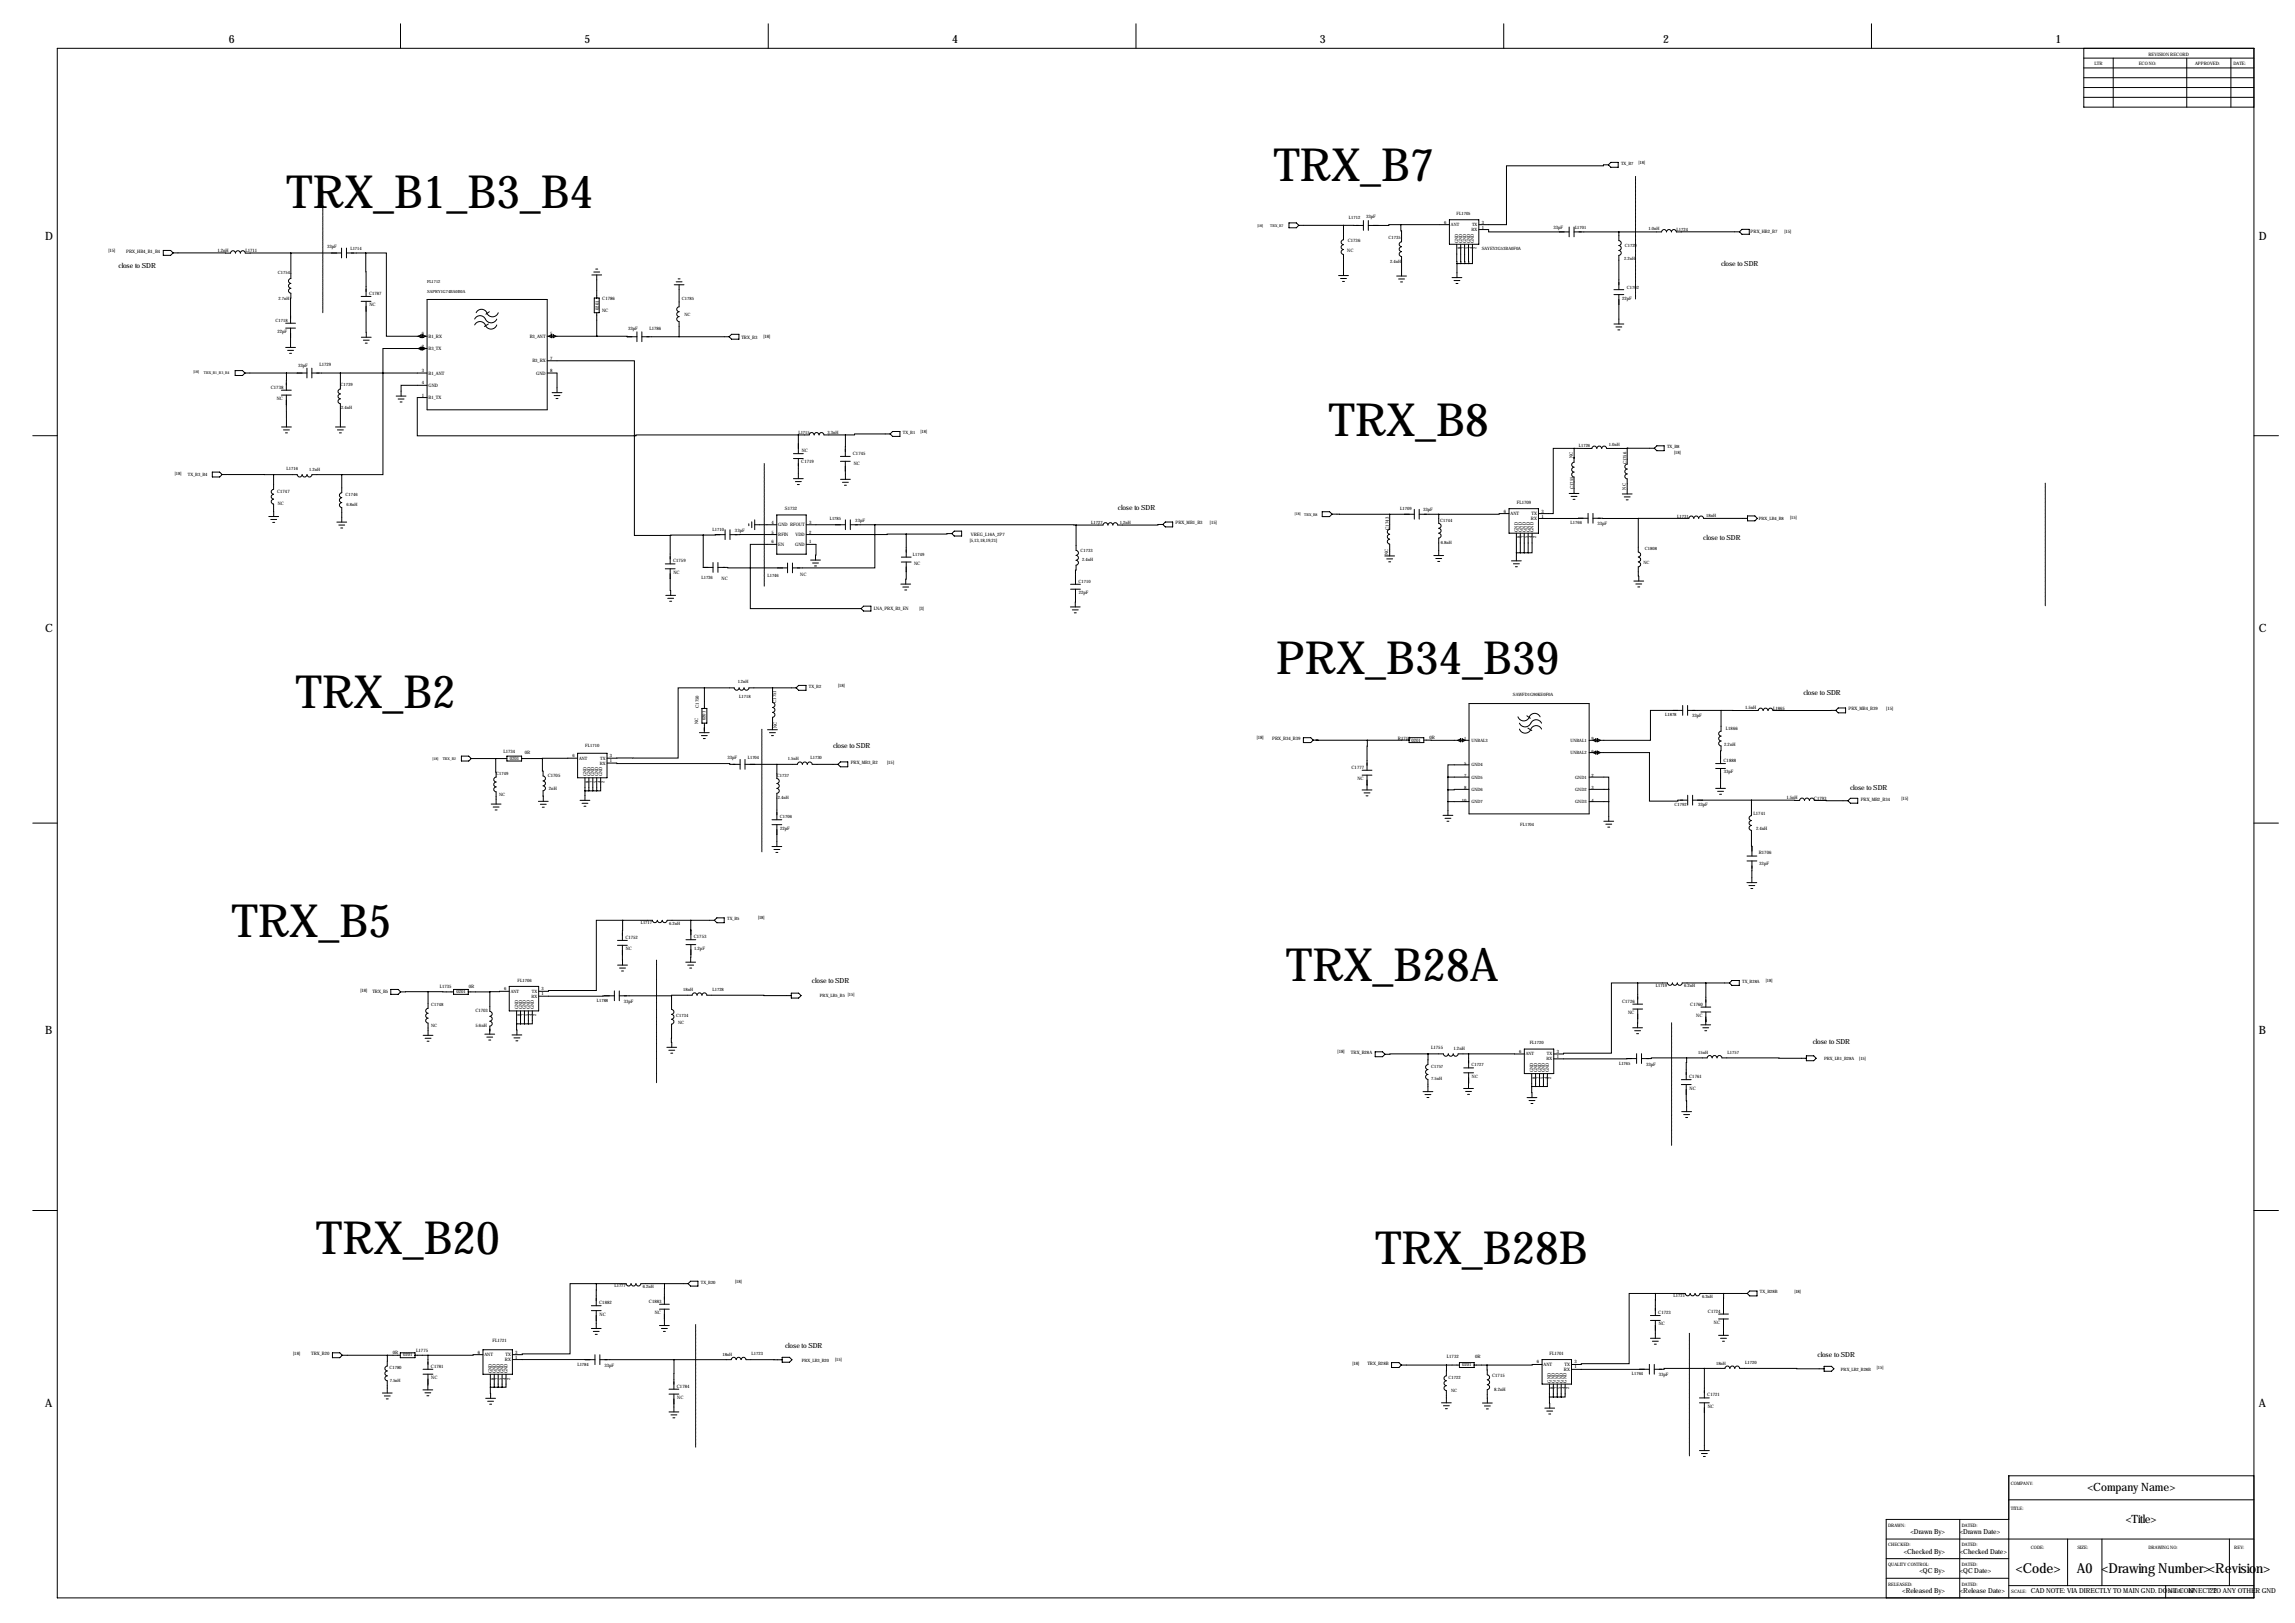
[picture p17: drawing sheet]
<svg xmlns="http://www.w3.org/2000/svg" width="1189mm" height="841mm" viewBox="0 0 1189 841" stroke-linecap="round" stroke-linejoin="round" font-family="sans-serif">
<defs><g id="words">
<g font-size="23.7">
<text x="660" y="94">TRX_B7</text>
<text x="148" y="108">TRX_B1_B3_B4</text>
<text x="688" y="226">TRX_B8</text>
<text x="661" y="349">PRX_B34_B39</text>
<text x="153" y="367">TRX_B2</text>
<text x="120" y="485">TRX_B5</text>
<text x="666" y="508">TRX_B28A</text>
<text x="164" y="649">TRX_B20</text>
<text x="712" y="654">TRX_B28B</text>
</g>
<g font-size="7.1">
<text x="1044" y="815">&lt;Code&gt;</text>
<text x="1076" y="815">A0 &lt;Drawing Number&gt;&lt;Revision&gt;</text>
</g>
<g font-size="5.9">
<text x="119" y="22">6</text>
<text x="303" y="22">5</text>
<text x="493" y="22">4</text>
<text x="684" y="22">3</text>
<text x="862" y="22">2</text>
<text x="1065" y="22">1</text>
<text x="23" y="124">D</text>
<text x="1170" y="124">D</text>
<text x="23" y="327">C</text>
<text x="1170" y="327">C</text>
<text x="23" y="536">B</text>
<text x="1170" y="536">B</text>
<text x="23" y="729">A</text>
<text x="1170" y="729">A</text>
<text x="1081" y="772">&lt;Company Name&gt;</text>
<text x="1101" y="789">&lt;Title&gt;</text>
</g>
<g font-size="3.6">
<text x="892" y="138">close to SDR</text>
<text x="61" y="139">close to SDR</text>
<text x="579" y="264">close to SDR</text>
<text x="882" y="280">close to SDR</text>
<text x="934" y="360">close to SDR</text>
<text x="432" y="387">close to SDR</text>
<text x="958" y="409">close to SDR</text>
<text x="421" y="509">close to SDR</text>
<text x="939" y="541">close to SDR</text>
<text x="407" y="698">close to SDR</text>
<text x="942" y="703">close to SDR</text>
<text x="990" y="795">&lt;Drawn By&gt;</text>
<text x="1015" y="795">&lt;Drawn Date&gt;</text>
<text x="986" y="805">&lt;Checked By&gt;</text>
<text x="1015" y="805">&lt;Checked Date&gt;</text>
<text x="994" y="815">&lt;QC By&gt;</text>
<text x="1015" y="815">&lt;QC Date&gt;</text>
<text x="985" y="825">&lt;Released By&gt;</text>
<text x="1015" y="825">&lt;Release Date&gt;</text>
<text x="1052" y="825">CAD NOTE: VIA DIRECTLY TO MAIN GND. DON'T CONNECT TO ANY OTHER GND</text>
<text x="1133" y="825">17</text>
<text x="1145" y="825">22</text>
</g>
<g font-size="2.4">
<text x="1113" y="29">REVISION RECORD</text>
<text x="1085" y="34">LTR</text>
<text x="1108" y="34">ECO NO:</text>
<text x="1137" y="34">APPROVED:</text>
<text x="1157" y="34">DATE:</text>
<text x="708" y="113">33pF</text>
<text x="805" y="118">33pF</text>
<text x="698" y="125">C1736</text>
<text x="907" y="121">PRX_HB2_B7</text>
<text x="924" y="121">[15]</text>
<text x="56" y="130">[15]</text>
<text x="65" y="131">PRX_HB4_B1_B4</text>
<text x="113" y="130">1.2nH</text>
<text x="127" y="131">L1711</text>
<text x="170" y="129">33pF</text>
<text x="698" y="131">NC</text>
<text x="191" y="153">C1787</text>
<text x="312" y="156">C1786</text>
<text x="840" y="155">22pF</text>
<text x="191" y="159">NC</text>
<text x="310" y="161" transform="rotate(-90 310 161)">0201</text>
<text x="312" y="162">NC</text>
<text x="144" y="173">22pF</text>
<text x="218" y="174">6</text>
<text x="285" y="174">5</text>
<text x="325" y="171">33pF</text>
<text x="336" y="171">L1786</text>
<text x="222" y="175">B1_RX</text>
<text x="274" y="175">B3_ANT</text>
<text x="384" y="175">TRX_B3</text>
<text x="396" y="175">[18]</text>
<text x="218" y="180">2</text>
<text x="222" y="181">B3_TX</text>
<text x="154" y="190">33pF</text>
<text x="165" y="190">L1729</text>
<text x="276" y="188">B3_RX</text>
<text x="285" y="186">7</text>
<text x="218" y="193">3</text>
<text x="222" y="194">B1_ANT</text>
<text x="278" y="194">GND</text>
<text x="285" y="193">8</text>
<text x="140" y="201">C1738</text>
<text x="218" y="199">4</text>
<text x="222" y="200">GND</text>
<text x="143" y="207">NC</text>
<text x="218" y="205">1</text>
<text x="222" y="207">B1_TX</text>
<text x="415" y="234">NC</text>
<text x="415" y="240">C1719</text>
<text x="442" y="236">C1745</text>
<text x="815" y="237" transform="rotate(-90 815 237)">NC</text>
<text x="442" y="241">NC</text>
<text x="843" y="241" transform="rotate(-90 843 241)">C1756</text>
<text x="144" y="255">C1747</text>
<text x="815" y="253" transform="rotate(-90 815 253)">C1755</text>
<text x="842" y="254" transform="rotate(-90 842 254)">NC</text>
<text x="144" y="261">NC</text>
<text x="786" y="261">FL1709</text>
<text x="407" y="264">S1732</text>
<text x="737" y="265">33pF</text>
<text x="779" y="266">6</text>
<text x="782" y="267">ANT</text>
<text x="793" y="269">RX</text>
<text x="793" y="267">TX</text>
<text x="798" y="266">3</text>
<text x="798" y="268">1</text>
<text x="381" y="275">33pF</text>
<text x="400" y="271">4</text>
<text x="403" y="273">GND RFOUT</text>
<text x="419" y="271">3</text>
<text x="443" y="270">33pF</text>
<text x="609" y="272">PRX_MB1_B3</text>
<text x="627" y="271">[15]</text>
<text x="720" y="274" transform="rotate(-90 720 274)">C1743</text>
<text x="786" y="275" transform="rotate(-90 786 275)">GND</text>
<text x="788" y="275" transform="rotate(-90 788 275)">GND</text>
<text x="790" y="275" transform="rotate(-90 790 275)">GND</text>
<text x="792" y="275" transform="rotate(-90 792 275)">GND</text>
<text x="794" y="275" transform="rotate(-90 794 275)">GND</text>
<text x="828" y="272">33pF</text>
<text x="400" y="281">6</text>
<text x="400" y="276">5</text>
<text x="403" y="278">RFIN</text>
<text x="412" y="278">VDD</text>
<text x="419" y="281">1</text>
<text x="419" y="276">2</text>
<text x="502" y="281">[5,13,18,19,21]</text>
<text x="503" y="278">VREG_L16A_2P7</text>
<text x="788" y="279" transform="rotate(-90 788 279)">8</text>
<text x="790" y="279" transform="rotate(-90 790 279)">7</text>
<text x="792" y="279" transform="rotate(-90 792 279)">5</text>
<text x="794" y="279" transform="rotate(-90 794 279)">4</text>
<text x="796" y="279" transform="rotate(-90 796 279)">2</text>
<text x="403" y="283">EN</text>
<text x="412" y="283">GND</text>
<text x="719" y="287" transform="rotate(-90 719 287)">NC</text>
<text x="349" y="291">C1759</text>
<text x="474" y="293">NC</text>
<text x="349" y="297">NC</text>
<text x="415" y="298">NC</text>
<text x="374" y="300">NC</text>
<text x="559" y="308">22pF</text>
<text x="453" y="316">LNA_PRX_B3_EN</text>
<text x="476" y="316">[3]</text>
<text x="402" y="364" transform="rotate(-90 402 364)">C1751</text>
<text x="362" y="367" transform="rotate(-90 362 367)">C1750</text>
<text x="877" y="372">33pF</text>
<text x="904" y="367">1.5nH</text>
<text x="918" y="368">L1865</text>
<text x="958" y="368">PRX_MB4_B39</text>
<text x="977" y="368">[15]</text>
<text x="362" y="375" transform="rotate(-90 362 375)">NC</text>
<text x="365" y="373" transform="rotate(-90 365 373)">0201</text>
<text x="402" y="377" transform="rotate(-90 402 377)">NC</text>
<text x="894" y="378">L1866</text>
<text x="651" y="383">[18]</text>
<text x="659" y="383">PRX_B34_B39</text>
<text x="724" y="383">R1710</text>
<text x="740" y="383">0R</text>
<text x="731" y="384">0201</text>
<text x="893" y="386">2.2nH</text>
<text x="261" y="390">L1734</text>
<text x="264" y="393">0201</text>
<text x="272" y="391">0R</text>
<text x="377" y="393">33pF</text>
<text x="441" y="396">PRX_MB3_B2</text>
<text x="460" y="396">[15]</text>
<text x="893" y="395">C1888</text>
<text x="700" y="398">C1777</text>
<text x="893" y="401">33pF</text>
<text x="284" y="402">C1705</text>
<text x="703" y="404">NC</text>
<text x="284" y="409">2nH</text>
<text x="925" y="414">1.5nH</text>
<text x="880" y="417">33pF</text>
<text x="940" y="414">C1793</text>
<text x="964" y="415">PRX_MB2_B34</text>
<text x="985" y="414">[15]</text>
<text x="908" y="422">L1741</text>
<text x="404" y="430">22pF</text>
<text x="910" y="430">2.4nH</text>
<text x="911" y="442">R1706</text>
<text x="911" y="448">33pF</text>
<text x="359" y="486">C1753</text>
<text x="324" y="486">C1752</text>
<text x="360" y="492">1.2pF</text>
<text x="324" y="492">NC</text>
<text x="187" y="514">[18]</text>
<text x="193" y="515">TRX_B5</text>
<text x="228" y="512">L1735</text>
<text x="236" y="514">0201</text>
<text x="243" y="512">0R</text>
<text x="323" y="519">33pF</text>
<text x="840" y="519">C1726</text>
<text x="876" y="521">C1760</text>
<text x="246" y="524">C1703</text>
<text x="843" y="525">NC</text>
<text x="879" y="527">NC</text>
<text x="246" y="532">5.6nH</text>
<text x="693" y="546">[18]</text>
<text x="741" y="543">L1755</text>
<text x="753" y="544">1.2nH</text>
<text x="700" y="546">TRX_B28A</text>
<text x="853" y="552">33pF</text>
<text x="875" y="558">C1761</text>
<text x="875" y="564">NC</text>
<text x="310" y="676">C1882</text>
<text x="336" y="675">C1883</text>
<text x="311" y="681">NC</text>
<text x="339" y="681">NC</text>
<text x="859" y="681">C1723</text>
<text x="885" y="680">C1724</text>
<text x="859" y="687">NC</text>
<text x="888" y="686">NC</text>
<text x="255" y="695">FL1721</text>
<text x="152" y="702">[18]</text>
<text x="161" y="702">TRX_B20</text>
<text x="204" y="701">0R</text>
<text x="216" y="701">L1775</text>
<text x="247" y="701">6</text>
<text x="267" y="701">3</text>
<text x="803" y="702">FL1701</text>
<text x="209" y="703">0201</text>
<text x="251" y="702">ANT</text>
<text x="262" y="705">RX</text>
<text x="262" y="702">TX</text>
<text x="267" y="704">1</text>
<text x="313" y="708">33pF</text>
<text x="701" y="707">[18]</text>
<text x="708" y="707">TRX_B28B</text>
<text x="750" y="703">L1732</text>
<text x="757" y="708">0201</text>
<text x="764" y="704">0R</text>
<text x="796" y="706">6</text>
<text x="800" y="708">ANT</text>
<text x="810" y="708">TX</text>
<text x="816" y="706">3</text>
<text x="223" y="708">C1781</text>
<text x="255" y="711" transform="rotate(-90 255 711)">GND</text>
<text x="257" y="711" transform="rotate(-90 257 711)">GND</text>
<text x="259" y="711" transform="rotate(-90 259 711)">GND</text>
<text x="261" y="711" transform="rotate(-90 261 711)">GND</text>
<text x="263" y="711" transform="rotate(-90 263 711)">GND</text>
<text x="773" y="713">C1715</text>
<text x="810" y="710">RX</text>
<text x="816" y="709">1</text>
<text x="859" y="713">33pF</text>
<text x="223" y="714">NC</text>
<text x="256" y="715" transform="rotate(-90 256 715)">8</text>
<text x="258" y="715" transform="rotate(-90 258 715)">7</text>
<text x="260" y="715" transform="rotate(-90 260 715)">5</text>
<text x="262" y="715" transform="rotate(-90 262 715)">4</text>
<text x="264" y="715" transform="rotate(-90 264 715)">2</text>
<text x="351" y="719">C1784</text>
<text x="803" y="716" transform="rotate(-90 803 716)">GND</text>
<text x="805" y="720" transform="rotate(-90 805 720)">8</text>
<text x="805" y="716" transform="rotate(-90 805 716)">GND</text>
<text x="807" y="720" transform="rotate(-90 807 720)">7</text>
<text x="807" y="716" transform="rotate(-90 807 716)">GND</text>
<text x="809" y="720" transform="rotate(-90 809 720)">5</text>
<text x="810" y="716" transform="rotate(-90 810 716)">GND</text>
<text x="811" y="720" transform="rotate(-90 811 720)">4</text>
<text x="812" y="716" transform="rotate(-90 812 716)">GND</text>
<text x="813" y="720" transform="rotate(-90 813 720)">2</text>
<text x="351" y="725">NC</text>
<text x="774" y="721">8.2nH</text>
<text x="884" y="723">C1721</text>
<text x="885" y="729">NC</text>
<text x="1042" y="769">COMPANY:</text>
<text x="1042" y="782">TITLE:</text>
<text x="978" y="791">DRAW</text>
<text x="985" y="791">N:</text>
<text x="1016" y="791">DATED:</text>
<text x="978" y="801">CHECKED:</text>
<text x="1016" y="801">DATED:</text>
<text x="1052" y="802">CODE:</text>
<text x="1076" y="802">SIZE:</text>
<text x="1113" y="802">DRAW</text>
<text x="1120" y="802">ING NO:</text>
<text x="1157" y="802">REV:</text>
<text x="978" y="811">QUALITY CONTROL:</text>
<text x="1016" y="811">DATED:</text>
<text x="978" y="821">RELEASED:</text>
<text x="1016" y="821">DATED:</text>
<text x="1042" y="825">SCALE:</text>
<text x="1123" y="825">SHEET:</text>
<text x="1134" y="825">OF</text>
</g>
<g font-size="2.3">
<text x="840" y="85">TX_B7</text>
<text x="849" y="85">[18]</text>
<text x="699" y="113">L1712</text>
<text x="755" y="111">FL1705</text>
<text x="748" y="116">6</text>
<text x="752" y="117">ANT</text>
<text x="762" y="120">RX</text>
<text x="763" y="117">TX</text>
<text x="768" y="116">3</text>
<text x="768" y="118">1</text>
<text x="816" y="119">L1701</text>
<text x="854" y="119">1.0nH</text>
<text x="869" y="120">L1724</text>
<text x="719" y="124">C1735</text>
<text x="755" y="126" transform="rotate(-90 755 126)">GND</text>
<text x="757" y="126" transform="rotate(-90 757 126)">GND</text>
<text x="759" y="126" transform="rotate(-90 759 126)">GND</text>
<text x="761" y="126" transform="rotate(-90 761 126)">GND</text>
<text x="764" y="126" transform="rotate(-90 764 126)">GND</text>
<text x="182" y="130">L1714</text>
<text x="757" y="129" transform="rotate(-90 757 129)">8</text>
<text x="759" y="129" transform="rotate(-90 759 129)">7</text>
<text x="761" y="129" transform="rotate(-90 761 129)">5</text>
<text x="763" y="129" transform="rotate(-90 763 129)">4</text>
<text x="765" y="129" transform="rotate(-90 765 129)">2</text>
<text x="768" y="129">SAYEY2G53BA0F0A</text>
<text x="842" y="128">C1729</text>
<text x="720" y="136">2.4nH</text>
<text x="841" y="135">2.2nH</text>
<text x="144" y="142">C1754</text>
<text x="843" y="150">C1702</text>
<text x="144" y="155">2.7nH</text>
<text x="353" y="156">C1785</text>
<text x="143" y="167">C1718</text>
<text x="355" y="164">NC</text>
<text x="176" y="200">C1739</text>
<text x="177" y="212">2.4nH</text>
<text x="414" y="225">L1715</text>
<text x="429" y="225">3.3nH</text>
<text x="468" y="225">TX_B1</text>
<text x="477" y="224">[18]</text>
<text x="818" y="231">L1726</text>
<text x="833" y="231">1.0nH</text>
<text x="864" y="232">TX_B8</text>
<text x="867" y="235">[18]</text>
<text x="148" y="244">L1716</text>
<text x="160" y="244">1.2nH</text>
<text x="91" y="246">[18]</text>
<text x="97" y="247">TX_B3_B4</text>
<text x="179" y="257">C1746</text>
<text x="180" y="262">6.8nH</text>
<text x="430" y="270">L1785</text>
<text x="725" y="264">L1709</text>
<text x="869" y="268">L1731</text>
<text x="884" y="268">18nH</text>
<text x="911" y="269">PRX_LB4_B8</text>
<text x="927" y="269">[15]</text>
<text x="369" y="275">L1710</text>
<text x="565" y="272">L1727</text>
<text x="580" y="271">1.2nH</text>
<text x="746" y="271">C1744</text>
<text x="814" y="272">L1766</text>
<text x="746" y="282">6.8nH</text>
<text x="473" y="288">L1749</text>
<text x="560" y="286">C1733</text>
<text x="852" y="285">C1808</text>
<text x="561" y="291">2.4nH</text>
<text x="851" y="292">NC</text>
<text x="363" y="300">L1736</text>
<text x="398" y="299">L1746</text>
<text x="559" y="302">C1710</text>
<text x="382" y="354">1.2nH</text>
<text x="419" y="356">TX_B2</text>
<text x="434" y="356">[18]</text>
<text x="383" y="361">L1718</text>
<text x="784" y="361">SAW</text>
<text x="789" y="361">FD1G90KE0F0A</text>
<text x="863" y="371">L1878</text>
<text x="759" y="383">1</text>
<text x="824" y="383">9</text>
<text x="303" y="387">FL1710</text>
<text x="762" y="384">UNBAL3</text>
<text x="814" y="384">UNBAL1</text>
<text x="824" y="390">6</text>
<text x="297" y="392">6</text>
<text x="300" y="393">ANT</text>
<text x="311" y="393">TX</text>
<text x="316" y="392">3</text>
<text x="316" y="395">1</text>
<text x="387" y="393">L1704</text>
<text x="408" y="393">1.5nH</text>
<text x="420" y="393">L1730</text>
<text x="814" y="391">UNBAL2</text>
<text x="257" y="401">C1749</text>
<text x="311" y="396">RX</text>
<text x="759" y="396">5</text>
<text x="762" y="397">GND4</text>
<text x="304" y="402" transform="rotate(-90 304 402)">GND</text>
<text x="305" y="406" transform="rotate(-90 305 406)">8</text>
<text x="306" y="402" transform="rotate(-90 306 402)">GND</text>
<text x="307" y="406" transform="rotate(-90 307 406)">7</text>
<text x="308" y="402" transform="rotate(-90 308 402)">GND</text>
<text x="309" y="406" transform="rotate(-90 309 406)">5</text>
<text x="310" y="402" transform="rotate(-90 310 402)">GND</text>
<text x="311" y="406" transform="rotate(-90 311 406)">4</text>
<text x="312" y="402" transform="rotate(-90 312 402)">GND</text>
<text x="313" y="406" transform="rotate(-90 313 406)">2</text>
<text x="402" y="402">C1737</text>
<text x="759" y="403">7</text>
<text x="762" y="403">GND5</text>
<text x="816" y="403">GND1</text>
<text x="824" y="403">2</text>
<text x="259" y="412">NC</text>
<text x="403" y="414">2.4nH</text>
<text x="759" y="409">8</text>
<text x="762" y="410">GND6</text>
<text x="816" y="410">GND2</text>
<text x="824" y="409">3</text>
<text x="757" y="415">10</text>
<text x="762" y="416">GND7</text>
<text x="816" y="416">GND3</text>
<text x="824" y="415">4</text>
<text x="867" y="417">C1792</text>
<text x="404" y="424">C1706</text>
<text x="788" y="428">FL1704</text>
<text x="332" y="479">L1717</text>
<text x="347" y="479">6.2nH</text>
<text x="377" y="477">TX_B5</text>
<text x="393" y="476">[18]</text>
<text x="268" y="509">FL1706</text>
<text x="903" y="509">TX_B28A</text>
<text x="915" y="509">[18]</text>
<text x="261" y="513">6</text>
<text x="265" y="514">ANT</text>
<text x="276" y="514">TX</text>
<text x="281" y="513">3</text>
<text x="281" y="515">1</text>
<text x="354" y="514">18nH</text>
<text x="369" y="513">L1728</text>
<text x="858" y="511">L1719</text>
<text x="873" y="511">6.2nH</text>
<text x="223" y="521">C1748</text>
<text x="275" y="517">RX</text>
<text x="309" y="519">L1788</text>
<text x="425" y="516">PRX_LB5_B5 [15]</text>
<text x="268" y="523" transform="rotate(-90 268 523)">GND</text>
<text x="270" y="526" transform="rotate(-90 270 526)">8</text>
<text x="270" y="523" transform="rotate(-90 270 523)">GND</text>
<text x="272" y="526" transform="rotate(-90 272 526)">7</text>
<text x="272" y="523" transform="rotate(-90 272 523)">GND</text>
<text x="274" y="526" transform="rotate(-90 274 526)">5</text>
<text x="274" y="523" transform="rotate(-90 274 523)">GND</text>
<text x="276" y="526" transform="rotate(-90 276 526)">4</text>
<text x="277" y="523" transform="rotate(-90 277 523)">GND</text>
<text x="278" y="526" transform="rotate(-90 278 526)">2</text>
<text x="350" y="527">C1734</text>
<text x="223" y="532">NC</text>
<text x="351" y="530">NC</text>
<text x="787" y="545">6</text>
<text x="792" y="541">FL1720</text>
<text x="806" y="545">3</text>
<text x="880" y="546">15nH</text>
<text x="895" y="546">L1757</text>
<text x="790" y="547">ANT</text>
<text x="801" y="549">RX</text>
<text x="801" y="547">TX</text>
<text x="806" y="548">1</text>
<text x="839" y="551">L1765</text>
<text x="945" y="549">PRX_LB1_B28A</text>
<text x="963" y="549">[15]</text>
<text x="741" y="553">C1757</text>
<text x="762" y="552">C1727</text>
<text x="794" y="555" transform="rotate(-90 794 555)">GND</text>
<text x="796" y="555" transform="rotate(-90 796 555)">GND</text>
<text x="798" y="555" transform="rotate(-90 798 555)">GND</text>
<text x="800" y="555" transform="rotate(-90 800 555)">GND</text>
<text x="802" y="555" transform="rotate(-90 802 555)">GND</text>
<text x="741" y="559">7.5nH</text>
<text x="763" y="558">NC</text>
<text x="795" y="559" transform="rotate(-90 795 559)">8</text>
<text x="798" y="559" transform="rotate(-90 798 559)">7</text>
<text x="800" y="559" transform="rotate(-90 800 559)">5</text>
<text x="802" y="559" transform="rotate(-90 802 559)">4</text>
<text x="804" y="559" transform="rotate(-90 804 559)">2</text>
<text x="363" y="665">TX_B20</text>
<text x="381" y="665">[18]</text>
<text x="318" y="667">L1777</text>
<text x="333" y="667">6.2nH</text>
<text x="867" y="672">L1721</text>
<text x="912" y="670">TX_B28B</text>
<text x="930" y="670">[18]</text>
<text x="882" y="672">6.2nH</text>
<text x="299" y="707">L1784</text>
<text x="374" y="702">18nH</text>
<text x="389" y="702">L1723</text>
<text x="415" y="706">PRX_LB3_B20</text>
<text x="433" y="705">[15]</text>
<text x="889" y="707">18nH</text>
<text x="904" y="707">L1720</text>
<text x="202" y="709">C1780</text>
<text x="845" y="712">L1764</text>
<text x="954" y="710">PRX_LB2_B28B</text>
<text x="972" y="709">[15]</text>
<text x="202" y="716">7.5nH</text>
<text x="750" y="714">C1722</text>
<text x="752" y="721">NC</text>
</g>
<g font-size="2.2">
<text x="221" y="147">FL1712</text>
<text x="221" y="152">SAPRY1G74BA0B0A</text>
</g>
<g font-size="2">
<text x="651" y="118">[18]</text>
<text x="658" y="118">TRX_B7</text>
<text x="100" y="193">[18]</text>
<text x="106" y="194">TRX_B1_B3_B4</text>
<text x="671" y="267">[18]</text>
<text x="676" y="267">TRX_B8</text>
<text x="224" y="394">[18]</text>
<text x="229" y="394">TRX_B2</text>
</g>
</g></defs>
<g fill="none" stroke="#000" stroke-width=".52">
<path d="M207 12v13M398 12v13M588 12v13M779 12v13M969 12v13M30 25h1138v803h-1138zM1079 25v31h89M1079 30h89M1079 35h89M1095 30v26M1133 30v26M1156 30v26"/>
<path d="M1079 40h89M1079 45h89M1079 50h89M833 85h-2v1h-51v30h-14M834 84h4v3h-4l-1-2zM668 115h4l1 2-1 1h-4zM673 117h23M696 117v7a1.3 1.3 0 0 0-1 1 1.3 1.3 0 0 0 1 2 1.3 1.3 0 0 0-1 1 1.3 1.3 0 0 0 1 1 1.3 1.3 0 0 0-1 2 1.3 1.3 0 0 0 1 1v11M696 117h10M706 114v5M709 114v5M726 116v9a1.3 1.3 0 0 0-1 2 1.3 1.3 0 0 0 1 1 1.3 1.3 0 0 0-1 1 1.3 1.3 0 0 0 1 1 1.3 1.3 0 0 0-1 2 1.3 1.3 0 0 0 1 1v10"/>
<path d="M726 116l-17 1M726 116h25M751 114h15v13h-15zM766 119h5v1h42M813 118v5M815 118v5M85 130h3l2 1-2 1h-3zM90 131h29a1.3 1.3 0 0 1 2-1 1.3 1.3 0 0 1 1 1 1.3 1.3 0 0 1 1-1 1.3 1.3 0 0 1 2 1 1.3 1.3 0 0 1 1-1 1.3 1.3 0 0 1 1 1h24M151 131v13a1.4 1.4 0 0 0-2 2 1.3 1.3 0 0 0 2 1 1.3 1.3 0 0 0-2 1 1.3 1.3 0 0 0 2 1 1.4 1.4 0 0 0-2 2 1.3 1.3 0 0 0 2 1v15M151 131h26M177 129v5M179 131h10"/>
<path d="M179 129v5M189 131h11v43h21M189 131l1 23M309 139h1M755 127v10M755 137v7M755 137h6M757 127v10M759 127v10M761 127v10M763 127v10h-2M839 120v5a1.3 1.3 0 0 1 1 1 1.3 1.3 0 0 1-1 1 1.3 1.3 0 0 1 1 1 1.3 1.3 0 0 1-1 2 1.3 1.3 0 0 1 1 1 1.3 1.3 0 0 1-1 1v18"/>
<path d="M901 120h-33a1.3 1.3 0 0 0-1-1 1.3 1.3 0 0 0-1 1 1.3 1.3 0 0 0-1-1 1.3 1.3 0 0 0-2 1 1.3 1.3 0 0 0-1-1 1.3 1.3 0 0 0-1 1h-46M901 120l1-1h4v2h-4zM187 154h5M187 156h5M190 156v19M221 155h62v57h-62zM307 142h5M308 141h3M308 154h2v8h-2zM309 142v12M349 148h5M350 146h3"/>
<path d="M351 144h1M352 148v11a1.3 1.3 0 0 0-1 1 1.3 1.3 0 0 0 1 1 1.3 1.3 0 0 0-1 2 1.3 1.3 0 0 0 1 1 1.3 1.3 0 0 0-1 1 1.3 1.3 0 0 0 1 2v7M693 143h5M694 144h3M695 146h1M723 143h6M725 145h3M726 146h1M752 144h5M753 145h3M754 147h1M836 150h5"/>
<path d="M836 153h5M839 153v15M148 167h5M148 170h5M148 180h5M151 170v10M187 175h5M188 176h3M189 178h1M217 174l1-1v2zM219 173l1 1-1 1zM219 180l1 1h-1z"/>
<path d="M246 168a3 3 0 0 1 3-1 3 3 0 0 1 2 1M246 165a3 3 0 0 1 3-1 3 3 0 0 1 3 2 3 3 0 0 0 5-1M247 162a3 3 0 0 1 2-2 3 3 0 0 1 3 2M253 168l-2 1M253 161l-1 2M257 168a3 3 0 0 1-3 2 3 3 0 0 1-3-1M258 162a3 3 0 0 1-3 2 3 3 0 0 1-3-2M283 174h26M284 174l2-1v2zM287 173l1 1-1 1zM309 162v12M309 174h21"/>
<path d="M330 172v5M332 174h46M332 172v5M379 173h4v3h-4l-1-2zM836 168h5M837 169h3M838 171h1M122 192h4l1 1-1 1h-4zM127 193h32M148 193v9M149 181h3M150 183h1"/>
<path d="M159 191v5M162 193h59M162 191v5M176 193v9a1.3 1.3 0 0 0-1 1 1.3 1.3 0 0 0 1 1 1.3 1.3 0 0 0-1 1 1.3 1.3 0 0 0 1 2 1.3 1.3 0 0 0-1 1 1.3 1.3 0 0 0 1 1v12M217 181l1-1v1zM221 181h-23v65h-21M221 200h-13v5M283 187h46v90h18M283 193h6v10M146 202h5M146 205h5M148 205v16"/>
<path d="M205 205h5M206 207h3M207 208h1M221 206h-5v20l198-1M286 203h5M287 205h3M288 206h1M17 226h13M146 221h5M147 223h3M148 224h1M174 221h5"/>
<path d="M175 223h3M176 224h1M411 238h5M411 235h5M414 225h5a1.3 1.3 0 0 1 1-1 1.3 1.3 0 0 1 2 1 1.3 1.3 0 0 1 1-1 1.3 1.3 0 0 1 1 1 1.3 1.3 0 0 1 2-1 1.3 1.3 0 0 1 1 1h11M414 225v10M414 238v10M435 236h5M435 239h5M438 239v9M438 225v11M461 225h-18h-5"/>
<path d="M462 224h4v2h-4l-1-1zM815 232v7a1.3 1.3 0 0 0-1 2 1.3 1.3 0 0 0 1 1 1.3 1.3 0 0 0-1 1 1.3 1.3 0 0 0 1 2 1.3 1.3 0 0 0-1 1 1.3 1.3 0 0 0 1 1v9M815 232h-10v34h-8M843 232v8a1.3 1.3 0 0 0-1 2 1.3 1.3 0 0 0 1 1 1.3 1.3 0 0 0-1 1 1.3 1.3 0 0 0 1 1 1.3 1.3 0 0 0-1 2 1.3 1.3 0 0 0 1 1v8M843 232h-11a1.3 1.3 0 0 0-1-1 1.3 1.3 0 0 0-1 1 1.3 1.3 0 0 0-2-1 1.3 1.3 0 0 0-1 1 1.3 1.3 0 0 0-1-1 1.3 1.3 0 0 0-1 1h-10M843 232h14M858 231h4v2h-4l-1-1zM1168 226h12M110 245h4l1 1-1 1h-4zM115 246h27M142 246h12a1.3 1.3 0 0 0 1 1 1.3 1.3 0 0 0 2-1 1.3 1.3 0 0 0 1 1 1.3 1.3 0 0 0 1-1 1.3 1.3 0 0 0 1 1 1.3 1.3 0 0 0 2-1h15M142 246v7a1.3 1.3 0 0 0-1 2 1.3 1.3 0 0 0 1 1 1.3 1.3 0 0 0-1 1 1.3 1.3 0 0 0 1 2 1.3 1.3 0 0 0-1 1 1.3 1.3 0 0 0 1 1v7"/>
<path d="M177 246v9a1.3 1.3 0 0 0-1 2 1.3 1.3 0 0 0 1 1 1.3 1.3 0 0 0-1 1 1.3 1.3 0 0 0 1 1 1.3 1.3 0 0 0-1 2 1.3 1.3 0 0 0 1 1v7M411 248h5M412 249h3M413 251h1M435 248h5M436 250h3M437 251h1M813 256h5M814 257h3M815 259h1M840 256h5M841 257h3"/>
<path d="M842 259h1M139 268h5M140 269h3M141 271h1M174 270h6M176 272h3M177 273h1M347 277v15M364 277h-17M364 277v17h5M376 277h-12M376 274v5"/>
<path d="M378 274v5M388 271v1M389 270v3M391 272h11M391 269v5M402 277h-24M402 267h16v20h-16zM418 272h20M438 269v5M440 272h13M440 269v5M453 272v22h-42"/>
<path d="M453 272h104M469 277h-51M469 277v12M493 276l-24 1M493 276l1-1h4v3h-4zM557 272v13a1.3 1.3 0 0 1 2 1 1.4 1.4 0 0 1-2 2 1.3 1.3 0 0 1 2 1 1.3 1.3 0 0 1-2 1 1.3 1.3 0 0 1 2 1 1.4 1.4 0 0 1-2 2v10M602 272h-23a1.3 1.3 0 0 0-1-1 1.3 1.3 0 0 0-2 1 1.3 1.3 0 0 0-1-1 1.3 1.3 0 0 0-1 1 1.3 1.3 0 0 0-1-1 1.3 1.3 0 0 0-2 1h-14M604 270h3v3h-3l-2-1zM685 265h4l1 1-1 2h-4zM690 266h30M720 266v8a1.3 1.3 0 0 0-1 1 1.3 1.3 0 0 0 1 2 1.3 1.3 0 0 0-1 1 1.3 1.3 0 0 0 1 1 1.3 1.3 0 0 0-1 2 1.3 1.3 0 0 0 1 1v6M720 266h13"/>
<path d="M733 264v5M735 266h10M735 264v5M745 266v5M745 271a1.3 1.3 0 0 1 2 1 1.4 1.4 0 0 1-2 2M745 274a1.3 1.3 0 0 1 2 1 1.3 1.3 0 0 1-2 1M745 276a1.3 1.3 0 0 1 2 1 1.4 1.4 0 0 1-2 2v9M782 266h-37M782 263h15v13h-15zM786 276v15M788 276v10M790 276v10"/>
<path d="M792 276v10M794 276v10h-2M823 268l-26 1M823 266v5M825 268l24 1M825 266v5M849 269v17a1.3 1.3 0 0 1 1 1 1.3 1.3 0 0 1-1 2 1.3 1.3 0 0 1 1 1 1.3 1.3 0 0 1-1 1 1.3 1.3 0 0 1 1 1 1.3 1.3 0 0 1-1 2v7M849 269h26M875 268a1.3 1.3 0 0 1 1-1 1.3 1.3 0 0 1 1 2M877 268a1.3 1.3 0 0 1 2-1 1.3 1.3 0 0 1 1 2M880 268a1.3 1.3 0 0 1 1-1 1.3 1.3 0 0 1 1 2h23M905 267h4l1 2-1 1h-4z"/>
<path d="M345 292h5M345 295h5M347 295v13M369 291v5M372 294h36M372 291v5M402 282h-13v33h57M408 292v5M411 292v5M418 282h5l-1 8M420 290h5M421 292h3"/>
<path d="M422 293h1M467 289h5M467 291h5M469 291v12M717 288h5M718 289h3M719 291h1M743 288h5M744 289h3M745 291h1M783 291h5M784 292h3"/>
<path d="M785 294h1M786 286h6M345 308h5M346 310h3M347 311h1M447 314h4v3h-4l-1-2zM467 303h5M468 304h3M469 306h1M554 314h6M555 303h5M555 305h5"/>
<path d="M555 316h4M557 317h1M557 305v9M846 301h5M847 302h3M848 304h1M365 356h15a1.4 1.4 0 0 0 2 2 1.3 1.3 0 0 0 1-2M365 356h-14v37h-37M365 356v11M383 356a1.3 1.3 0 0 0 1 2 1.3 1.3 0 0 0 1-2M385 356a1.4 1.4 0 0 0 2 2 1.3 1.3 0 0 0 1-2M388 356h24"/>
<path d="M400 356v8a1.3 1.3 0 0 1 1 1 1.3 1.3 0 0 1-1 1 1.3 1.3 0 0 1 1 2 1.3 1.3 0 0 1-1 1 1.3 1.3 0 0 1 1 1 1.3 1.3 0 0 1-1 2v6M412 356l2-1h4v3h-4zM362 380h5M364 367h2v8h-2zM365 377v1M365 375v5M398 378h5M399 380h3M761 364h62v58h-62zM786 371a3 3 0 0 0 3 2 3 3 0 0 0 3-1M787 375a4 4 0 0 0 4 1 4 4 0 0 0 3-2 3 3 0 0 1 5 1M787 378a3 3 0 0 0 3 2 3 3 0 0 0 3-2"/>
<path d="M791 371l2 1M791 377l2 1M792 371a3 3 0 0 1 3-2 3 3 0 0 1 3 2M793 378a3 3 0 0 1 3-2 3 3 0 0 1 3 2M872 368h-17v15h-32M872 365v6M874 365v6M874 368h18M892 368h19a1.3 1.3 0 0 1 1-1 1.3 1.3 0 0 1 1 1 1.3 1.3 0 0 1 2-1 1.3 1.3 0 0 1 1 1 1.3 1.3 0 0 1 1-1 1.3 1.3 0 0 1 1 1h33M892 368v11a1.3 1.3 0 0 0-2 1 1.3 1.3 0 0 0 2 1 1.4 1.4 0 0 0-2 2 1.3 1.3 0 0 0 2 1 1.3 1.3 0 0 0-2 1 1.3 1.3 0 0 0 2 1l-1 10M951 368l1-1h4v2h-4zM239 392h4l1 1-1 1h-4z"/>
<path d="M244 393h19M257 393v10a1.3 1.3 0 0 0-1 1 1.3 1.3 0 0 0 1 1 1.3 1.3 0 0 0-1 1 1.3 1.3 0 0 0 1 2 1.3 1.3 0 0 0-1 1 1.3 1.3 0 0 0 1 1v6M263 392h7v2h-7zM270 393h11M281 393v9a1.3 1.3 0 0 1 2 1 1.3 1.3 0 0 1-2 1M299 393h-18M299 390h15v13h-15zM314 395l69 1M363 381h3M364 383h1M383 393v5M386 396h27"/>
<path d="M386 393v5M400 381h1M402 396v7a1.4 1.4 0 0 1 2 2 1.3 1.3 0 0 1-2 1 1.3 1.3 0 0 1 2 1 1.3 1.3 0 0 1-2 1 1.4 1.4 0 0 1 2 2 1.3 1.3 0 0 1-2 1v14M413 396a1.3 1.3 0 0 1 1-1 1.3 1.3 0 0 1 2 1M416 396a1.3 1.3 0 0 1 1-1 1.3 1.3 0 0 1 1 1M418 396a1.3 1.3 0 0 1 1-1 1.3 1.3 0 0 1 2 1h13M435 395h4v2h-4l-1-1zM675 382h4l1 1-1 2h-4zM680 383h28M706 399h5M708 383v16M730 383h-22"/>
<path d="M730 382h8v3h-8zM738 383h23M755 383h2v1zM757 383h2l-2 1zM761 396h-11v7M823 390h31v25l20-1M825 383h2v1zM825 390l2-1v2zM828 383h1l-1 1zM828 389l1 1-1 1zM889 396h5M889 398h5"/>
<path d="M891 398v10M254 416h6M255 418h4M256 420h2M279 415h5M280 417h3M281 418h1M281 405a1.3 1.3 0 0 1 2 1 1.3 1.3 0 0 1-2 1 1.3 1.3 0 0 1 2 1 1.4 1.4 0 0 1-2 2v5M300 415h6M301 416h4M303 418h1M303 403v12"/>
<path d="M303 410h6M305 403v7M307 403v7M309 403v7M311 403v7h-2M706 402h5M706 409h5M707 411h3M708 412h1M708 402v7M750 403h11M750 415h11"/>
<path d="M750 403v19M761 409h-11M823 403h10v6M823 409h10M823 415h10M833 409v16M874 412v5M877 414h30M877 412v5M889 408h5M890 410h3M891 411h1"/>
<path d="M907 414l25 1a1.4 1.4 0 0 1 2-2 1.3 1.3 0 0 1 1 2 1.3 1.3 0 0 1 1-2 1.3 1.3 0 0 1 1 2 1.4 1.4 0 0 1 2-2 1.3 1.3 0 0 1 1 2h17M907 414v8a1.3 1.3 0 0 0-1 2 1.3 1.3 0 0 0 1 1 1.3 1.3 0 0 0-1 1 1.3 1.3 0 0 0 1 2 1.3 1.3 0 0 0-1 1 1.3 1.3 0 0 0 1 1l1 13M957 415l2-2h3v3h-3zM17 426h13M400 425h5M400 427h5M400 438h5M402 427v11M748 422h5M749 424h3M750 425h1M831 425h5"/>
<path d="M832 427h3M833 428h1M1168 426h12M401 440h3M402 442h1M905 457h5M905 446h5M905 443h5M906 459h3M908 446l-1 11M323 477h15a1.3 1.3 0 0 0 1 1 1.3 1.3 0 0 0 2-1M323 477l-1 10"/>
<path d="M323 477h-14v36h-30M341 477a1.3 1.3 0 0 0 1 1 1.3 1.3 0 0 0 1-1M343 477a1.3 1.3 0 0 0 1 1 1.3 1.3 0 0 0 2-1M346 477h24M358 477v10M371 475h4v3h-4l-1-1zM907 460h1M320 487h5M320 490h5M320 500h5M322 490v10M355 498h5"/>
<path d="M355 487h5M355 489h5M356 500h3M358 489v9M202 513h4l2 1-2 1h-4zM222 514v8a1.3 1.3 0 0 0-1 2 1.3 1.3 0 0 0 1 1 1.3 1.3 0 0 0-1 1 1.3 1.3 0 0 0 1 1 1.3 1.3 0 0 0-1 2 1.3 1.3 0 0 0 1 1v6M222 514h-14M222 514h13M235 513h8v2h-8zM243 514h11M254 514v10a1.3 1.3 0 0 1 1 1 1.3 1.3 0 0 1-1 1 1.3 1.3 0 0 1 1 2 1.3 1.3 0 0 1-1 1 1.3 1.3 0 0 1 1 1 1.3 1.3 0 0 1-1 1M264 513l-10 1"/>
<path d="M264 511h15v13h-15zM318 516h-39M318 513v5M321 516h27M321 513v5M321 501h3M322 503h1M348 516v7a1.3 1.3 0 0 1 1 1 1.3 1.3 0 0 1-1 1 1.3 1.3 0 0 1 1 2 1.3 1.3 0 0 1-1 1 1.3 1.3 0 0 1 1 1 1.3 1.3 0 0 1-1 1v12M357 501h1M410 516l-44-1a1.3 1.3 0 0 0-1-1 1.3 1.3 0 0 0-1 1 1.3 1.3 0 0 0-2-1 1.3 1.3 0 0 0-1 1 1.3 1.3 0 0 0-1-1 1.3 1.3 0 0 0-1 1l-11 1M410 514h4l1 2-1 1h-4zM848 509h16a1.3 1.3 0 0 0 1 1 1.3 1.3 0 0 0 1-1 1.3 1.3 0 0 0 2 1 1.3 1.3 0 0 0 1-1 1.3 1.3 0 0 0 1 1 1.3 1.3 0 0 0 1-1h25"/>
<path d="M848 509h-13v37h-30M848 509v11M884 509v13M896 509l1-1h4v2h-4zM219 536h5M220 538h3M221 539h1M251 536h5M252 537h3M253 539h1M254 532v4M265 536h5"/>
<path d="M266 538h3M267 539h1M268 530v6M268 524v6M268 530h6M270 524v6M272 524v6M274 524v6M276 524v6h-2M846 532h5M846 520h5M846 523h5"/>
<path d="M847 534h3M848 535h1M848 523v9M881 531h5M881 522h5M881 524h5M882 532h3M883 534h1M884 528v1M884 524v7M345 542h6M346 544h4"/>
<path d="M347 546h1M712 545h4l1 1-1 1h-4zM740 546h8a1.3 1.3 0 0 0 1 1 1.3 1.3 0 0 0 1-1 1.3 1.3 0 0 0 2 1 1.3 1.3 0 0 0 1-1 1.3 1.3 0 0 0 1 1 1.3 1.3 0 0 0 1-1h6M740 546v5a1.4 1.4 0 0 0-2 2 1.3 1.3 0 0 0 2 1 1.3 1.3 0 0 0-2 1 1.4 1.4 0 0 0 2 2 1.3 1.3 0 0 0-2 1 1.3 1.3 0 0 0 2 1v6M740 546h-23M758 553h5M758 556h5M761 556v8M761 546h29M761 546v7M790 543h15v13h-15zM793 556v7"/>
<path d="M795 556v7M798 556v7M800 556v7M802 556v7h-2M848 548h-43M848 546v5M850 546v5M871 559h5M874 548h10a1.3 1.3 0 0 1 2-1 1.3 1.3 0 0 1 1 1 1.3 1.3 0 0 1 1-1 1.3 1.3 0 0 1 1 1 1.3 1.3 0 0 1 2-1 1.3 1.3 0 0 1 1 1h44M874 548v11M874 548h-24M936 547h4l1 1-1 1h-4z"/>
<path d="M737 565h5M738 567h3M739 568h1M758 564h5M759 565h3M760 567h1M791 569h5M792 570h3M793 572h1M793 563l1 6M793 563h7M871 562h5"/>
<path d="M871 576h5M872 577h3M873 579h1M874 562v14M17 627h13M1168 627h12M306 676h5M306 679h5M309 679v9M309 665h15a1.3 1.3 0 0 0 2 1 1.3 1.3 0 0 0 1-1 1.3 1.3 0 0 0 1 1 1.3 1.3 0 0 0 1-1 1.3 1.3 0 0 0 2 1 1.3 1.3 0 0 0 1-1h24M309 665v11M309 665h-14v36l-30 1"/>
<path d="M342 676h5M342 678h5M344 678v9M344 665v11M358 664h4v2h-4l-2-1zM858 670h15a1.3 1.3 0 0 0 1 1 1.3 1.3 0 0 0 2-1 1.3 1.3 0 0 0 1 1 1.3 1.3 0 0 0 1-1 1.3 1.3 0 0 0 1 1 1.3 1.3 0 0 0 2-1h24M858 670v11M858 670h-14v36l-30 1M893 670v11M905 670l1-1h4v2h-4zM250 699h15v13h-15zM306 688h5"/>
<path d="M307 690h3M308 691h1M342 687h5M343 688h3M344 690h1M855 681h5M855 684h5M855 693h5M856 695h3M857 696h1M858 684v9M890 681h5"/>
<path d="M890 683h5M890 692h5M891 693h3M892 695h1M893 683v9M172 701h4l1 1-1 1h-4zM177 702h30M201 702v6a1.3 1.3 0 0 0-2 1 1.3 1.3 0 0 0 2 1 1.3 1.3 0 0 0-2 1 1.4 1.4 0 0 0 2 2 1.3 1.3 0 0 0-2 1 1.3 1.3 0 0 0 2 1v7M207 701h8v2h-8zM215 702h7M219 720h5M219 709h5"/>
<path d="M219 712h5M222 712v8M222 702v7M250 702h-28M254 719v5M254 712v7M254 719h6M256 712v7M258 712v7M260 712v7M262 712v7h-2M265 704h43"/>
<path d="M308 702v5M311 704h68a1.3 1.3 0 0 1 1-1 1.3 1.3 0 0 1 1 1 1.3 1.3 0 0 1 2-1 1.3 1.3 0 0 1 1 1 1.3 1.3 0 0 1 1-1 1.3 1.3 0 0 1 1 1h19M311 702v5M347 720h5M349 704v16M405 703h4l1 1-1 2h-4zM721 706h4l1 1-1 1h-4zM726 707h30M749 707v6a1.3 1.3 0 0 0-1 1 1.3 1.3 0 0 0 1 1 1.3 1.3 0 0 0-1 1 1.3 1.3 0 0 0 1 2 1.3 1.3 0 0 0-1 1 1.3 1.3 0 0 0 1 1v7M756 706h8v2h-8zM764 707h6M770 707v5a1.3 1.3 0 0 1 2 1 1.4 1.4 0 0 1-2 2 1.3 1.3 0 0 1 2 1 1.3 1.3 0 0 1-2 1 1.3 1.3 0 0 1 2 1 1.4 1.4 0 0 1-2 2v7"/>
<path d="M799 707h-29M799 704h15v13h-15zM803 717v7M805 717v7M807 717v7M809 717v7M811 717v7h-2M854 709h-40M854 707v5M857 707v5M883 709h11a1.3 1.3 0 0 1 1-1 1.3 1.3 0 0 1 1 1 1.3 1.3 0 0 1 1-1 1.3 1.3 0 0 1 2 1 1.3 1.3 0 0 1 1-1 1.3 1.3 0 0 1 1 1h44M883 709h-26"/>
<path d="M883 709v15M945 708h4l1 1-1 1h-4zM198 722h5M199 723h3M200 725h1M220 721h3M221 723h1M252 724h5M253 726h3M254 727h1M347 722h5M347 731h5"/>
<path d="M348 733h3M349 734h1M349 722v9M747 727h5M748 728h3M749 730h1M768 727h5M769 728h3M770 730h1M800 729h5M801 731h3M802 732h1"/>
<path d="M803 724v5M803 724h6M880 724h5M880 727h5M883 727v24M880 751h5M881 753h3M882 754h1M1041 777h127M1168 764h-127v64M977 797h191M1015 787v41"/>
<path d="M1041 787h-64v41M1071 797v24M1089 797v24M1155 797v24M977 807h64M977 818h64M1041 821h127M1122 821v7"/>
</g>
<path d="M167 98v64M847 91v64M396 240v64M1059 250v64M395 378v63M340 497v64M866 530v63M360 686v64M875 691v63" fill="none" stroke="#000" stroke-width=".52" stroke-dasharray=".4 .4"/>
<path d="M797 563a.5 .5 0 0 0 1 0 .5 .5 0 0 0-1 0zM189 131a.5 .5 0 0 0 1 0 .5 .5 0 0 0-1 0z" fill="#000" stroke="#000" stroke-width=".52"/>
<use href="#words"/>
</svg>
